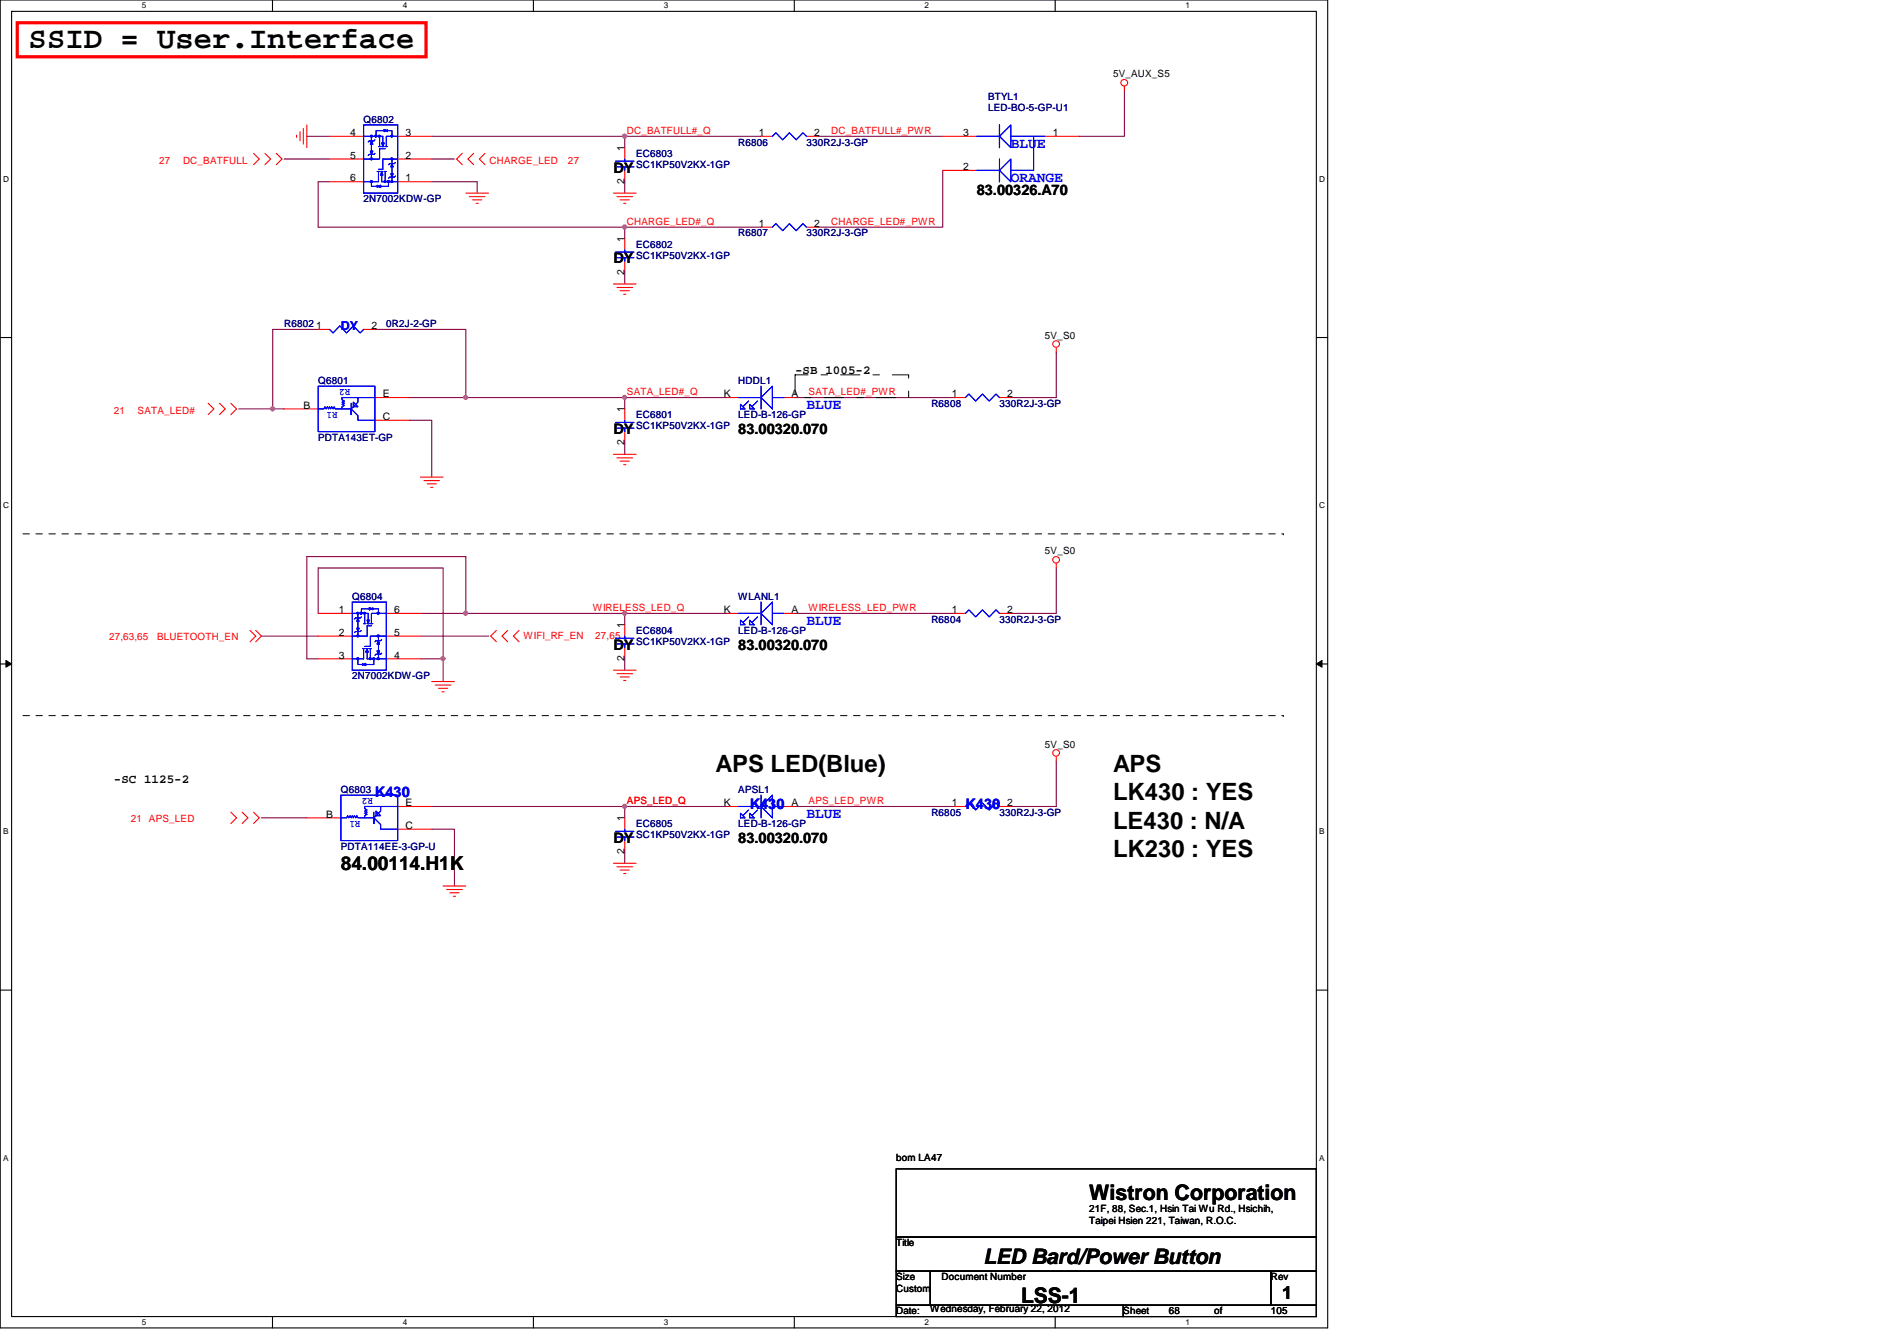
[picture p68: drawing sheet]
<svg xmlns="http://www.w3.org/2000/svg" width="297mm" height="210mm" viewBox="0 0 297 210" stroke-linecap="round" stroke-linejoin="round" font-family="sans-serif">
<defs><g id="words">
<text font-size="4.8" x="4.5" y="7.6">SSID = User.Interface</text>
<g font-size="3.7">
<text x="112.1" y="120.8">APS LED(Blue)</text>
<text x="174.3" y="120.8">APS</text>
<text x="174.3" y="125.3">LK430 : YES</text>
<text x="174.3" y="129.7">LE430 : N/A</text>
<text x="174.3" y="134.2">LK230 : YES</text>
</g>
<g font-size="3.3">
<text x="170.6" y="187.9">Wistron Corporation</text>
<text x="154" y="197.9">LED Bard/Power Button</text>
<text x="159.9" y="203.9">LSS-1</text>
</g>
<text font-size="3" x="53.4" y="136.1">84.00114.H1K</text>
<text font-size="2.8" x="200.8" y="203.4">1</text>
<g font-size="2.3" fill="#00f">
<text x="158.3" y="23.2">BLUE</text>
<text x="158.3" y="28.5">ORANGE</text>
<text x="126.3" y="64.1">BLUE</text>
<text x="126.3" y="97.9">BLUE</text>
<text x="58.7" y="124.8">K430</text>
<text x="117.4" y="126.6">K430</text>
<text x="126.3" y="128.1">BLUE</text>
<text x="151.2" y="126.6">K430</text>
</g>
<g font-size="2.3">
<text x="96.1" y="27">DY</text>
<text x="152.9" y="30.6">83.00326.A70</text>
<text x="96.1" y="41.2">DY</text>
<text x="96.1" y="67.9">DY</text>
<text x="115.6" y="67.9">83.00320.070</text>
<text x="96.1" y="101.7">DY</text>
<text x="115.6" y="101.7">83.00320.070</text>
<text x="96.1" y="131.9">DY</text>
<text x="115.6" y="131.9">83.00320.070</text>
</g>
<text font-size="1.9" fill="#00f" x="53.4" y="51.6">DY</text>
<g font-size="1.9">
<text x="124.5" y="58.5">-SB 1005-2</text>
<text x="17.8" y="122.5">-SC 1125-2</text>
</g>
<g font-size="1.6" fill="#000080">
<text x="154.7" y="15.7">BTYL1</text>
<text x="154.7" y="17.4">LED-BO-5-GP-U1</text>
<text x="56.9" y="19.2">Q6802</text>
<text x="115.6" y="22.8">R6806</text>
<text x="126.3" y="22.8">330R2J-3-GP</text>
<text x="99.6" y="24.6">EC6803</text>
<text x="99.6" y="26.3">SC1KP50V2KX-1GP</text>
<text x="56.9" y="31.7">2N7002KDW-GP</text>
<text x="99.6" y="38.8">EC6802</text>
<text x="99.6" y="40.6">SC1KP50V2KX-1GP</text>
<text x="115.6" y="37">R6807</text>
<text x="126.3" y="37">330R2J-3-GP</text>
<text x="44.5" y="51.2">R6802</text>
<text x="60.5" y="51.2">0R2J-2-GP</text>
<text x="49.8" y="60.1">Q6801</text>
<text x="99.6" y="65.4">EC6801</text>
<text x="115.6" y="60.1">HDDL1</text>
<text x="115.6" y="65.4">LED-B-126-GP</text>
<text x="145.8" y="63.7">R6808</text>
<text x="156.5" y="63.7">330R2J-3-GP</text>
<text x="49.8" y="69">PDTA143ET-GP</text>
<text x="99.6" y="67.2">SC1KP50V2KX-1GP</text>
<text x="55.2" y="93.9">Q6804</text>
<text x="115.6" y="93.9">WLANL1</text>
<text x="99.6" y="99.2">EC6804</text>
<text x="99.6" y="101">SC1KP50V2KX-1GP</text>
<text x="115.6" y="99.2">LED-B-126-GP</text>
<text x="145.8" y="97.5">R6804</text>
<text x="156.5" y="97.5">330R2J-3-GP</text>
<text x="55.2" y="106.3">2N7002KDW-GP</text>
<text x="53.4" y="124.1">Q6803</text>
<text x="115.6" y="124.1">APSL1</text>
<text x="99.6" y="129.5">EC6805</text>
<text x="99.6" y="131.2">SC1KP50V2KX-1GP</text>
<text x="115.6" y="129.5">LED-B-126-GP</text>
<text x="145.8" y="127.7">R6805</text>
<text x="156.5" y="127.7">330R2J-3-GP</text>
<text x="53.4" y="133">PDTA114EE-3-GP-U</text>
</g>
<g font-size="1.6">
<text x="174.3" y="12.1">5V_AUX_S5</text>
<text x="54.8" y="21.3">4</text>
<text x="63.5" y="21.3">3</text>
<text x="97.8" y="23.7" transform="rotate(-90 97.8 23.7)">1</text>
<text x="118.8" y="21.3">1</text>
<text x="127.5" y="21.3">2</text>
<text x="150.8" y="21.3">3</text>
<text x="164.8" y="21.3">1</text>
<text x="54.8" y="24.8">5</text>
<text x="54.8" y="28.4">6</text>
<text x="63.5" y="28.4">1</text>
<text x="63.5" y="24.8">2</text>
<text x="97.8" y="28.8" transform="rotate(-90 97.8 28.8)">2</text>
<text x="150.8" y="26.6">2</text>
<text x="118.8" y="35.5">1</text>
<text x="127.5" y="35.5">2</text>
<text x="97.8" y="37.9" transform="rotate(-90 97.8 37.9)">1</text>
<text x="97.8" y="43" transform="rotate(-90 97.8 43)">2</text>
<text x="49.5" y="51.5">1</text>
<text x="58.2" y="51.5">2</text>
<text x="163.6" y="53">5V_S0</text>
<text x="47.5" y="64">B</text>
<text x="59.9" y="62.2">E</text>
<text x="59.9" y="65.7">C</text>
<text x="97.8" y="64.6" transform="rotate(-90 97.8 64.6)">1</text>
<text x="113.3" y="62.2">K</text>
<text x="123.9" y="62.2">A</text>
<text x="149.1" y="62.2">1</text>
<text x="157.7" y="62.2">2</text>
<text x="97.8" y="69.7" transform="rotate(-90 97.8 69.7)">2</text>
<text x="163.6" y="86.8">5V_S0</text>
<text x="53" y="96">1</text>
<text x="61.7" y="96">6</text>
<text x="113.3" y="96">K</text>
<text x="123.9" y="96">A</text>
<text x="149.1" y="96">1</text>
<text x="157.7" y="96">2</text>
<text x="53" y="99.5">2</text>
<text x="61.7" y="99.5">5</text>
<text x="97.8" y="98.3" transform="rotate(-90 97.8 98.3)">1</text>
<text x="53" y="103.1">3</text>
<text x="61.7" y="103.1">4</text>
<text x="97.8" y="103.5" transform="rotate(-90 97.8 103.5)">2</text>
<text x="163.6" y="117">5V_S0</text>
<text x="51.1" y="128">B</text>
<text x="63.5" y="126.2">E</text>
<text x="63.5" y="129.8">C</text>
<text x="97.8" y="128.6" transform="rotate(-90 97.8 128.6)">1</text>
<text x="113.3" y="126.2">K</text>
<text x="123.9" y="126.2">A</text>
<text x="149.1" y="126.2">1</text>
<text x="157.7" y="126.2">2</text>
<text x="97.8" y="133.7" transform="rotate(-90 97.8 133.7)">2</text>
<text x="140.3" y="181.7">bom LA47</text>
<text x="170.6" y="189.7">21F, 88, Sec.1, Hsin Tai Wu Rd., Hsichih,</text>
<text x="170.6" y="191.6">Taipei Hsien 221, Taiwan, R.O.C.</text>
<text x="140.3" y="195.1">Title</text>
<text x="140.3" y="200.4">Size</text>
<text x="140.3" y="202.2">Custom</text>
<text x="147.4" y="200.4">Document Number</text>
<text x="199" y="200.4">Rev</text>
<text x="140.3" y="205.7">Date:</text>
<text x="145.7" y="205.4">Wednesday, February 22, 2012</text>
<text x="175.9" y="205.7">Sheet</text>
<text x="183" y="205.7">68</text>
<text x="190.1" y="205.7">of</text>
<text x="199" y="205.7">105</text>
</g>
<g font-size="1.6" fill="#f00">
<text x="98.2" y="21">DC_BATFULL#_Q</text>
<text x="130.2" y="21">DC_BATFULL#_PWR</text>
<text x="24.9" y="25.6">27</text>
<text x="28.7" y="25.6">DC_BATFULL</text>
<text x="76.7" y="25.6">CHARGE_LED</text>
<text x="88.9" y="25.6">27</text>
<text x="98.2" y="35.2">CHARGE_LED#_Q</text>
<text x="130.2" y="35.2">CHARGE_LED#_PWR</text>
<text x="17.8" y="64.7">21</text>
<text x="21.5" y="64.7">SATA_LED#</text>
<text x="98.2" y="61.9">SATA_LED#_Q</text>
<text x="126.6" y="61.9">SATA_LED#_PWR</text>
<text x="92.8" y="95.7">WIRELESS_LED_Q</text>
<text x="126.6" y="95.7">WIRELESS_LED_PWR</text>
<text x="17.1" y="100.1">27,63,65</text>
<text x="24.6" y="100.1">BLUETOOTH_EN</text>
<text x="82" y="99.9">WIFI_RF_EN</text>
<text x="93.2" y="99.9">27,65</text>
<text x="98.2" y="125.9">APS_LED_Q</text>
<text x="126.6" y="125.9">APS_LED_PWR</text>
<text x="20.5" y="128.7">21 APS_LED</text>
</g>
<g font-size="1.6" fill="#00f">
<text x="52.8" y="64.5" transform="rotate(180 52.8 64.5)">R1</text>
<text x="54.8" y="60.9" transform="rotate(180 54.8 60.9)">R2</text>
<text x="58.4" y="124.9" transform="rotate(180 58.4 124.9)">R2</text>
<text x="56.4" y="128.5" transform="rotate(180 56.4 128.5)">R1</text>
</g>
<g font-size="1.3">
<text x="22.2" y="1.3">5</text>
<text x="63.1" y="1.3">4</text>
<text x="103.9" y="1.3">3</text>
<text x="144.8" y="1.3">2</text>
<text x="185.6" y="1.3">1</text>
<text x=".5" y="28.4">D</text>
<text x="206.6" y="28.4">D</text>
<text x=".5" y="79.5">C</text>
<text x="206.6" y="79.5">C</text>
<text x=".5" y="130.6">B</text>
<text x="206.6" y="130.6">B</text>
<text x=".5" y="181.7">A</text>
<text x="206.6" y="181.7">A</text>
<text x="22.2" y="207.4">5</text>
<text x="63.1" y="207.4">4</text>
<text x="103.9" y="207.4">3</text>
<text x="144.8" y="207.4">2</text>
<text x="185.6" y="207.4">1</text>
</g>
</g></defs>
<path d="M0 0h207.9v207.9h-207.9zM1.8 1.8h204.3v204.3h-204.3z" fill="none" stroke="#000" stroke-width=".17"/>
<g fill="#fff">
<path d="M22.2 .2h.7v1.4h-.7z"/>
<path d="M22.2 206.2h.7v1.4h-.7z"/>
</g>
<path d="M42.7 0v1.8M42.7 206.1v1.8" fill="none" stroke="#000" stroke-width=".17"/>
<g fill="#fff">
<path d="M63.1 .2h.7v1.4h-.7z"/>
<path d="M63.1 206.2h.7v1.4h-.7z"/>
</g>
<path d="M83.5 0v1.8M83.5 206.1v1.8" fill="none" stroke="#000" stroke-width=".17"/>
<g fill="#fff">
<path d="M103.9 .2h.7v1.4h-.7z"/>
<path d="M103.9 206.2h.7v1.4h-.7z"/>
</g>
<path d="M124.4 0v1.8M124.4 206.1v1.8" fill="none" stroke="#000" stroke-width=".17"/>
<g fill="#fff">
<path d="M144.8 .2h.7v1.4h-.7z"/>
<path d="M144.8 206.2h.7v1.4h-.7z"/>
</g>
<path d="M165.2 0v1.8M165.2 206.1v1.8" fill="none" stroke="#000" stroke-width=".17"/>
<g fill="#fff">
<path d="M185.6 .2h.7v1.4h-.7z"/>
<path d="M185.6 206.2h.7v1.4h-.7z"/>
<path d="M.5 27.3h.9v1.4h-.9z"/>
<path d="M206.6 27.3h.9v1.4h-.9z"/>
<path d="M.5 78.4h.9v1.4h-.9z"/>
<path d="M206.6 78.4h.9v1.4h-.9z"/>
</g>
<path d="M0 52.8h1.8M206.1 52.8h1.8" fill="none" stroke="#000" stroke-width=".17"/>
<g fill="#fff">
<path d="M.5 129.5h.8v1.4h-.8z"/>
<path d="M206.6 129.5h.8v1.4h-.8z"/>
</g>
<path d="M0 103.9h1.8M206.1 103.9h1.8" fill="none" stroke="#000" stroke-width=".17"/>
<path d="M.9 103.4l.9 .5-.9 .5zM206.1 103.9l.9-.5v1z" fill="#000"/>
<path d="M.9 103.4l.9 .5-.9 .5zM206.1 103.9l.9-.5v1z" fill="none" stroke="#000" stroke-width=".16"/>
<g fill="#fff">
<path d="M.5 180.5h.8v1.4h-.8z"/>
<path d="M206.6 180.5h.8v1.4h-.8z"/>
</g>
<path d="M0 155h1.8M206.1 155h1.8" fill="none" stroke="#000" stroke-width=".17"/>
<path d="M97.8 35.6h21.4" fill="none" stroke="#800040" stroke-width=".17"/>
<circle cx="97.8" cy="35.5" r=".32" fill="#f0f"/>
<circle cx="97.8" cy="35.5" r=".32" fill="none" stroke="#f0f" stroke-width=".17"/>
<path d="M44.5 24.9h7.1M48 21.3h3.6M51.6 28.4h-1.8v7.2M67.6 28.4h7.1v1.8M67.6 24.9h3.6M97.8 21.3h21.4" fill="none" stroke="#800040" stroke-width=".17"/>
<circle cx="97.8" cy="21.3" r=".32" fill="#f0f"/>
<circle cx="97.8" cy="21.3" r=".32" fill="none" stroke="#f0f" stroke-width=".17"/>
<path d="M58.7 51.6h14.2v10.6M67.6 65.8v8.9" fill="none" stroke="#800040" stroke-width=".17"/>
<circle cx="72.9" cy="62.2" r=".32" fill="#f0f"/>
<circle cx="72.9" cy="62.2" r=".32" fill="none" stroke="#f0f" stroke-width=".17"/>
<path d="M72.9 62.2h24.9" fill="none" stroke="#800040" stroke-width=".17"/>
<circle cx="97.8" cy="62.2" r=".32" fill="#f0f"/>
<circle cx="97.8" cy="62.2" r=".32" fill="none" stroke="#f0f" stroke-width=".17"/>
<path d="M49.8 51.6h-7.1v12.4h1.8M64 65.8h3.6" fill="none" stroke="#800040" stroke-width=".17"/>
<circle cx="42.7" cy="64" r=".32" fill="#f0f"/>
<circle cx="42.7" cy="64" r=".32" fill="none" stroke="#f0f" stroke-width=".17"/>
<path d="M165.4 55.1v7.1h-7.1M37.4 64h5.3M64 62.2h8.9M97.8 69.3v1.8M113.8 62.2h-16v1.8M124.5 62.2h24.9M48 87.1v16M65.8 99.6h10.7M69.4 88.9v14.2M65.8 103.1h3.6M69.4 103.1v3.6" fill="none" stroke="#800040" stroke-width=".17"/>
<circle cx="69.4" cy="103.1" r=".32" fill="#f0f"/>
<circle cx="69.4" cy="103.1" r=".32" fill="none" stroke="#f0f" stroke-width=".17"/>
<path d="M97.8 96h16M165.4 88.9v7.1h-7.1M48 103.1h1.8" fill="none" stroke="#800040" stroke-width=".17"/>
<circle cx="97.8" cy="96" r=".32" fill="#f0f"/>
<circle cx="97.8" cy="96" r=".32" fill="none" stroke="#f0f" stroke-width=".17"/>
<path d="M40.9 99.6h8.9M49.8 88.9v7.1M72.9 87.1v8.9h-7.1M124.5 96h24.9M97.8 126.2h16" fill="none" stroke="#800040" stroke-width=".17"/>
<circle cx="97.8" cy="126.2" r=".32" fill="#f0f"/>
<circle cx="97.8" cy="126.2" r=".32" fill="none" stroke="#f0f" stroke-width=".17"/>
<path d="M49.8 35.6h48v1.7M67.6 21.3h30.2v1.8M97.8 28.4v1.8M97.8 42.7v1.7M48 87.1h24.9M49.8 88.9h19.6M72.9 96h24.9v1.8M165.4 119.1v7.1h-7.1M124.5 126.2h24.9" fill="none" stroke="#800040" stroke-width=".17"/>
<circle cx="72.9" cy="96" r=".32" fill="#f0f"/>
<circle cx="72.9" cy="96" r=".32" fill="none" stroke="#f0f" stroke-width=".17"/>
<path d="M176.1 14.2v7.1h-7.2M128.1 21.3h19.5M147.6 26.7v8.9h-19.5M97.8 103.1v1.8M40.9 128h7.1M67.6 126.2h30.2v1.8M67.6 129.8h3.6v8.9M97.8 133.3v1.8" fill="none" stroke="#800040" stroke-width=".17"/>
<g fill="none" stroke="#f00" stroke-width=".17">
<path d="M48 19.6v3.5M176.1 13.5v.7M39.7 24l.9 .9-.9 .9M41.5 24l.9 .9-.9 .9M43.3 24l.9 .9-.9 .9M46.4 21.2v.3M47 20.6v1.5M47.5 20.1v2.5M51.6 28.4h5.3M51.6 24.9h5.3M51.6 21.3h5.3M62.3 28.4h5.3"/>
<path d="M62.3 24.9h5.3M62.3 21.3h5.3M72.4 24l-.9 .9 .9 .9M72.9 30.2h3.6M73.5 30.8h2.4M74 31.3h1.4M74.2 24l-.9 .9 .9 .9M74.5 31.8h.4M75.9 24l-.8 .9 .8 .9M96.1 30.2h3.5M96.6 30.8h2.5M97.1 31.3h1.4"/>
<path d="M97.7 31.8h.3M96.1 44.4h3.5M96.6 45h2.5M97.1 45.5h1.4M97.7 46.1h.3M165.4 54.4v.7M32.6 63.1l.9 .9-.9 .9M34.4 63.1l.9 .9-.9 .9M36.1 63.1l.9 .9-.9 .9M65.8 74.7h3.6M66.4 75.2h2.4M66.9 75.7h1.4"/>
<path d="M67.4 76.3h.4M96.1 71.1h3.5M96.6 71.7h2.5M97.1 72.2h1.4M97.7 72.7h.3M149.4 62.2h1.8M156.5 62.2h1.8M39.2 98.7l.8 .9-.8 .9M40 98.7l.9 .9-.9 .9M77.7 98.7l-.9 .9 .9 .9M79.5 98.7l-.9 .9 .9 .9M81.3 98.7l-.9 .9 .9 .9"/>
<path d="M113.8 96h1.8M122.7 96h1.8M149.4 96h1.8M156.5 96h1.8M165.4 88.2v.7M67.6 106.7h3.6M68.2 107.2h2.4M68.7 107.7h1.4M69.2 108.3h.4M96.1 104.9h3.5M96.6 105.5h2.5M97.1 106h1.4"/>
<path d="M97.7 106.5h.3M165.4 118.4v.7M36.1 127.1l.9 .9-.9 .9M37.9 127.1l.9 .9-.9 .9M39.7 127.1l.9 .9-.9 .9M48 128h5.4M62.3 126.2h5.3M62.3 129.8h5.3M69.4 138.7h3.5M69.9 139.2h2.5M70.4 139.7h1.5M96.1 135.1h3.5"/>
<path d="M96.6 135.7h2.5M97.1 136.2h1.4M97.7 136.7h.3M71 140.3h.3"/>
<circle cx="176" cy="12.9" r=".52"/>
<circle cx="165.4" cy="53.8" r=".52"/>
<circle cx="165.4" cy="87.6" r=".52"/>
<circle cx="165.4" cy="117.9" r=".52"/>
</g>
<path d="M140.3 183h65.8v10.6h-65.8zM140.3 193.6h65.8v5.4h-65.8zM140.3 199h5.4v5.3h-5.4zM145.7 199h53.3v5.3h-53.3zM199 199h7.1v5.3h-7.1zM140.3 204.3h35.6v1.8h-35.6zM175.9 204.3h30.2v1.8h-30.2z" fill="none" stroke="#000" stroke-width=".17"/>
<path d="M2.7 3.6h64v5.3h-64z" fill="none" stroke="#f00" stroke-width=".51"/>
<path d="M3.6 83.6h197.4M201 83.6h.1M3.6 112h197.4M201 112h.1" fill="none" stroke="#000" stroke-width=".16" stroke-dasharray="1 1 1 1 1 1 1 1"/>
<path d="M124.5 58.7h17.8v3.5h-17.8z" fill="none" stroke="#000" stroke-width=".16" stroke-dasharray="3 2 1 2"/>
<g fill="none" stroke="#00f" stroke-width=".17">
<path d="M56.9 21.3h3v1.6M58.2 28.4v.8h2.6M58.2 22.2v2l-.2-.5h.4l-.2 .5v.7M58.2 21.3v.8l.2 .5h-.4l.2-.5M58.7 21.9l-.2 .2h-.7l-.1 .1M58.7 24l-.2 .2h-.7l-.1 .1M58.9 21.3v-.9h2.5v.9M59.1 29v.3M59.1 29.2l.5-.2v.3zM59.1 26.8h.3M59.3 22.9h.3M59.3 26.8v1.6h-2.4"/>
<path d="M59.4 21.3v1.6M59.6 26.8h.3M59.8 26.8v1.6h2.5M59.8 22.4h.4l-.3 .5zM59.8 22.9h.4M59.8 26.8l.1 .6h-.3zM60.2 20.3l.5 .1-.5 .2zM60.2 26.8h.3M60.3 22.9h.4M60.3 23.3h-.9v1.6h-2.5M60.3 26.8v1.6M60.7 20.3v.3"/>
<path d="M61.2 27.2h.3l-.1 .5zM61.4 25.6l.1 .5h-.3zM61.4 24.9v.7M61.4 25.8v2.6M61.9 25.4l-.2 .2h-.7l-.2 .2M61.9 27.6l-.2 .1h-.7l-.2 .2M62.3 24.9h-2.4v1.6h-.6M62.3 21.3h-1.8v1.6M151.2 62.2l.5-.5 1.1 1.1 1-1.1 1.1 1.1 1.1-1.1 .5 .5M115.6 96h3.4M115.9 97.1l.8 .7h-.8zM117.2 96.6l-.9 .9"/>
<path d="M117.4 97.1l.7 .7h-.7zM118.6 96.6l-.9 .9M119.2 94.2v3.6M120.9 94.2v3.6l-1.7-1.8zM120.9 96h1.8M151.2 96l.5-.5 1.1 1.1 1-1.1 1.1 1.1 1.1-1.1 .5 .5M53.4 124.5h8.9v7.1h-8.9zM58.5 127.1v1.8v-.9h-2.5l-.1-.3-.2 .3-.2-.3-.2 .3-.1-.3-.2 .3-.2-.3-.2 .3-.2-.3-.1 .3h-.9M58.9 127l.7 .7h-.7zM59.6 126.2h-2.5v.4l.4 .2-.4 .2 .4 .1-.4 .2 .4 .2-.4 .2v.3M62.3 126.2h-2.7v.8l-1.1 1 1.1 1.1v.7h2.7"/>
</g>
<path d="M61.2 28.3h.3v.2h-.3z" fill-rule="evenodd" fill="#00f"/>
<path d="M61.2 28.3h.3v.2h-.3z" fill="none" stroke="#00f" stroke-width=".17"/>
<path d="M60.2 28.3h.2v.2h-.2z" fill-rule="evenodd" fill="#00f"/>
<path d="M60.2 28.3h.2v.2h-.2z" fill="none" stroke="#00f" stroke-width=".17"/>
<path d="M58 28.3h.3v.2h-.3z" fill-rule="evenodd" fill="#00f"/>
<path d="M58 28.3h.3v.2h-.3z" fill="none" stroke="#00f" stroke-width=".17"/>
<path d="M61.2 21.2h.3v.2h-.3z" fill-rule="evenodd" fill="#00f"/>
<path d="M61.2 21.2h.3v.2h-.3z" fill="none" stroke="#00f" stroke-width=".17"/>
<path d="M59.3 21.2h.2v.2h-.2z" fill-rule="evenodd" fill="#00f"/>
<path d="M59.3 21.2h.2v.2h-.2z" fill="none" stroke="#00f" stroke-width=".17"/>
<path d="M58.7 21.2h.3v.2h-.3z" fill-rule="evenodd" fill="#00f"/>
<path d="M58.7 21.2h.3v.2h-.3z" fill="none" stroke="#00f" stroke-width=".17"/>
<path d="M58 21.2h.3v.2h-.3z" fill-rule="evenodd" fill="#00f"/>
<path d="M58 21.2h.3v.2h-.3z" fill="none" stroke="#00f" stroke-width=".17"/>
<path d="M60.7 28.3h.2v.2h-.2z" fill-rule="evenodd" fill="#00f"/>
<path d="M60.7 28.3h.2v.2h-.2zM60.8 28.4v.8" fill="none" stroke="#00f" stroke-width=".17"/>
<path d="M58 24.8h.3v.2h-.3z" fill-rule="evenodd" fill="#00f"/>
<path d="M58 24.8h.3v.2h-.3z" fill="none" stroke="#00f" stroke-width=".17"/>
<path d="M61.2 24.8h.3v.2h-.3z" fill-rule="evenodd" fill="#00f"/>
<g fill="none" stroke="#00f" stroke-width=".17">
<path d="M56.9 19.6h5.4v10.6h-5.4zM56.9 21.3h3v1.6M58.2 28.4v.8h2.6M58.2 22.2v2l-.2-.5h.4l-.2 .5v.7M58.2 21.3v.8l.2 .5h-.4l.2-.5M58.7 21.9l-.2 .2h-.7l-.1 .1M58.7 24l-.2 .2h-.7l-.1 .1M58.9 21.3v-.9h2.5v.9M59.1 29v.3M59.1 29.2l.5-.2v.3zM59.1 26.8h.3M59.3 22.9h.3"/>
<path d="M59.3 26.8v1.6h-2.4M59.4 21.3v1.6M59.6 26.8h.3M59.8 26.8v1.6h2.5M59.8 22.4h.4l-.3 .5zM59.8 22.9h.4M59.8 26.8l.1 .6h-.3zM60.2 20.3l.5 .1-.5 .2zM60.2 26.8h.3M60.3 22.9h.4M60.3 23.3h-.9v1.6h-2.5M60.3 26.8v1.6"/>
<path d="M60.7 20.3v.3M61.2 27.2h.3l-.1 .5zM61.2 24.8h.3v.2h-.3zM61.4 25.6l.1 .5h-.3zM61.4 24.9v.7M61.4 25.8v2.6M61.9 25.4l-.2 .2h-.7l-.2 .2M61.9 27.6l-.2 .1h-.7l-.2 .2M62.3 24.9h-2.4v1.6h-.6M62.3 21.3h-1.8v1.6"/>
</g>
<path d="M61.2 28.3h.3v.2h-.3z" fill-rule="evenodd" fill="#00f"/>
<path d="M61.2 28.3h.3v.2h-.3z" fill="none" stroke="#00f" stroke-width=".17"/>
<path d="M60.2 28.3h.2v.2h-.2z" fill-rule="evenodd" fill="#00f"/>
<path d="M60.2 28.3h.2v.2h-.2z" fill="none" stroke="#00f" stroke-width=".17"/>
<path d="M58 28.3h.3v.2h-.3z" fill-rule="evenodd" fill="#00f"/>
<path d="M58 28.3h.3v.2h-.3z" fill="none" stroke="#00f" stroke-width=".17"/>
<path d="M61.2 21.2h.3v.2h-.3z" fill-rule="evenodd" fill="#00f"/>
<path d="M61.2 21.2h.3v.2h-.3z" fill="none" stroke="#00f" stroke-width=".17"/>
<path d="M59.3 21.2h.2v.2h-.2z" fill-rule="evenodd" fill="#00f"/>
<path d="M59.3 21.2h.2v.2h-.2z" fill="none" stroke="#00f" stroke-width=".17"/>
<path d="M58.7 21.2h.3v.2h-.3z" fill-rule="evenodd" fill="#00f"/>
<path d="M58.7 21.2h.3v.2h-.3z" fill="none" stroke="#00f" stroke-width=".17"/>
<path d="M58 21.2h.3v.2h-.3z" fill-rule="evenodd" fill="#00f"/>
<path d="M58 21.2h.3v.2h-.3z" fill="none" stroke="#00f" stroke-width=".17"/>
<path d="M60.7 28.3h.2v.2h-.2z" fill-rule="evenodd" fill="#00f"/>
<path d="M60.7 28.3h.2v.2h-.2zM60.8 28.4v.8" fill="none" stroke="#00f" stroke-width=".17"/>
<path d="M58 24.8h.3v.2h-.3z" fill-rule="evenodd" fill="#00f"/>
<path d="M58 24.8h.3v.2h-.3z" fill="none" stroke="#00f" stroke-width=".17"/>
<path d="M61.2 24.8h.3v.2h-.3z" fill-rule="evenodd" fill="#00f"/>
<g fill="none" stroke="#00f" stroke-width=".17">
<path d="M56.9 19.6h5.4v10.6h-5.4zM61.2 24.8h.3v.2h-.3zM120.9 21.3l.6-.5 1.1 1.1 1-1.1 1.1 1.1 1-1.1 .6 .5M152.9 21.3h3.6v1.8v-3.5v1.7l1.8 1.8v-3.5l-1.8 1.7M156.5 24.9v3.5v-1.7h-3.6M158.3 24.9v3.5l-1.8-1.7zM158.3 21.3h5.3M161.8 21.3v5.4h-3.5M51.6 51.6l.6 .5 1-1.1 1.1 1.1 1-1.1 1.1 1.1 .5-.5M55.2 96h2.5v1.6M55.9 98.3h.3l-.2 .5zM56 98.8v.8"/>
<path d="M56 96.7l.2 .5h-.3zM56 96v2.7M56.6 98.7l-.2 .1h-.7l-.2 .2M56.6 96.6l-.2 .1h-.7l-.2 .2M56.6 95.3h2.7v.7M56.9 97.6h.4M57.1 96v1.6M57.5 97.1h.3l-.1 .5zM57.5 97.6h.3M57.8 95.1l.6 .2-.6 .2zM58 97.6h.4M58.2 98h-.7v1.6h-2.3"/>
<path d="M58.4 95.1v.4M59.3 99.6v.7l-.2 .5h.3l-.1-.5v1.9M60.5 96h-2.3v1.6M60.5 99.6h-2.5v1.6h-.9M56 103.1v.9h2.5v-.9M56.8 104l.5-.2v.4zM56.8 103.8v.4M56.8 101.5h.3M56.9 101.5v1.6h-1.7M57.3 101.5h.4M57.5 101.5v1.6h3M57.5 101.5l.2 .6h-.4z"/>
<path d="M57.8 101.5h.4M58 101.5v1.6M59.3 102.4l.1-.5h-.3l.2 .5v.7M59.8 102.2l-.2 .2h-.7l-.2 .2M59.8 100.1l-.2 .2h-.7l-.2 .2"/>
</g>
<g fill="none" stroke="#f00" stroke-width=".17">
<path d="M119.2 21.3h1.7M126.3 21.3h1.8M147.6 21.3h5.3M147.6 26.7h5.3M163.6 21.3h5.3M49.8 51.6h1.8M56.9 51.6h1.8M49.8 96h5.4M49.8 99.6h5.4M60.5 96h5.3M60.5 99.6h5.3M49.8 103.1h5.4"/>
<path d="M60.5 103.1h5.3"/>
</g>
<path d="M55.9 95.9h.2v.2h-.2z" fill-rule="evenodd" fill="#00f"/>
<path d="M55.9 95.9h.2v.2h-.2z" fill="none" stroke="#00f" stroke-width=".17"/>
<path d="M57 95.9h.2v.2h-.2z" fill-rule="evenodd" fill="#00f"/>
<path d="M57 95.9h.2v.2h-.2z" fill="none" stroke="#00f" stroke-width=".17"/>
<path d="M59.1 95.9h.2v.2h-.2z" fill-rule="evenodd" fill="#00f"/>
<path d="M59.1 95.9h.2v.2h-.2z" fill="none" stroke="#00f" stroke-width=".17"/>
<path d="M55.9 103h.2v.2h-.2z" fill-rule="evenodd" fill="#00f"/>
<path d="M55.9 103h.2v.2h-.2z" fill="none" stroke="#00f" stroke-width=".17"/>
<path d="M57.9 103h.2v.2h-.2z" fill-rule="evenodd" fill="#00f"/>
<path d="M57.9 103h.2v.2h-.2z" fill="none" stroke="#00f" stroke-width=".17"/>
<path d="M58.4 103h.2v.2h-.2z" fill-rule="evenodd" fill="#00f"/>
<path d="M58.4 103h.2v.2h-.2z" fill="none" stroke="#00f" stroke-width=".17"/>
<path d="M59.1 103h.2v.2h-.2z" fill-rule="evenodd" fill="#00f"/>
<path d="M59.1 103h.2v.2h-.2z" fill="none" stroke="#00f" stroke-width=".17"/>
<path d="M56.4 95.9h.3v.2h-.3z" fill-rule="evenodd" fill="#00f"/>
<path d="M56.4 95.9h.3v.2h-.3zM56.6 95.3v.7" fill="none" stroke="#00f" stroke-width=".17"/>
<path d="M59.1 99.4h.2v.2h-.2z" fill-rule="evenodd" fill="#00f"/>
<path d="M59.1 99.4h.2v.2h-.2z" fill="none" stroke="#00f" stroke-width=".17"/>
<path d="M55.9 99.4h.2v.2h-.2z" fill-rule="evenodd" fill="#00f"/>
<g fill="none" stroke="#00f" stroke-width=".17">
<path d="M55.2 96h2.5v1.6M55.2 94.2h5.3v10.7h-5.3zM55.9 98.3h.3l-.2 .5zM55.9 99.4h.2v.2h-.2zM56 98.8v.8M56 96.7l.2 .5h-.3zM56 96v2.7M56.6 98.7l-.2 .1h-.7l-.2 .2M56.6 96.6l-.2 .1h-.7l-.2 .2M56.6 95.3h2.7v.7M56.9 97.6h.4M57.1 96v1.6"/>
<path d="M57.5 97.1h.3l-.1 .5zM57.5 97.6h.3M57.8 95.1l.6 .2-.6 .2zM58 97.6h.4M58.2 98h-.7v1.6h-2.3M58.4 95.1v.4M59.3 99.6v.7l-.2 .5h.3l-.1-.5v1.9M60.5 96h-2.3v1.6M60.5 99.6h-2.5v1.6h-.9M56 103.1v.9h2.5v-.9M56.8 104l.5-.2v.4zM56.8 103.8v.4"/>
<path d="M56.8 101.5h.3M56.9 101.5v1.6h-1.7M57.3 101.5h.4M57.5 101.5v1.6h3M57.5 101.5l.2 .6h-.4zM57.8 101.5h.4M58 101.5v1.6M59.3 102.4l.1-.5h-.3l.2 .5v.7M59.8 102.2l-.2 .2h-.7l-.2 .2M59.8 100.1l-.2 .2h-.7l-.2 .2"/>
</g>
<path d="M55.9 95.9h.2v.2h-.2z" fill-rule="evenodd" fill="#00f"/>
<path d="M55.9 95.9h.2v.2h-.2z" fill="none" stroke="#00f" stroke-width=".17"/>
<path d="M57 95.9h.2v.2h-.2z" fill-rule="evenodd" fill="#00f"/>
<path d="M57 95.9h.2v.2h-.2z" fill="none" stroke="#00f" stroke-width=".17"/>
<path d="M59.1 95.9h.2v.2h-.2z" fill-rule="evenodd" fill="#00f"/>
<path d="M59.1 95.9h.2v.2h-.2z" fill="none" stroke="#00f" stroke-width=".17"/>
<path d="M55.9 103h.2v.2h-.2z" fill-rule="evenodd" fill="#00f"/>
<path d="M55.9 103h.2v.2h-.2z" fill="none" stroke="#00f" stroke-width=".17"/>
<path d="M57.9 103h.2v.2h-.2z" fill-rule="evenodd" fill="#00f"/>
<path d="M57.9 103h.2v.2h-.2z" fill="none" stroke="#00f" stroke-width=".17"/>
<path d="M58.4 103h.2v.2h-.2z" fill-rule="evenodd" fill="#00f"/>
<path d="M58.4 103h.2v.2h-.2z" fill="none" stroke="#00f" stroke-width=".17"/>
<path d="M59.1 103h.2v.2h-.2z" fill-rule="evenodd" fill="#00f"/>
<path d="M59.1 103h.2v.2h-.2z" fill="none" stroke="#00f" stroke-width=".17"/>
<path d="M56.4 95.9h.3v.2h-.3z" fill-rule="evenodd" fill="#00f"/>
<path d="M56.4 95.9h.3v.2h-.3zM56.6 95.3v.7" fill="none" stroke="#00f" stroke-width=".17"/>
<path d="M59.1 99.4h.2v.2h-.2z" fill-rule="evenodd" fill="#00f"/>
<path d="M59.1 99.4h.2v.2h-.2z" fill="none" stroke="#00f" stroke-width=".17"/>
<path d="M55.9 99.4h.2v.2h-.2z" fill-rule="evenodd" fill="#00f"/>
<g fill="none" stroke="#00f" stroke-width=".17">
<path d="M96.4 39.5h2.9M96.4 25.2h2.9M96.4 26.1h2.9M97.8 39.1v.4M97.8 24.9v.3M97.8 26.1v.6M120.9 35.6l.6-.6 1.1 1.1 1-1.1 1.1 1.1 1-1.1 .6 .6M96.4 40.3h2.9M97.8 40.3v.6M49.8 60.5h8.9v7.1h-8.9zM55 63.1v1.8v-.9h-2.5l-.2-.3-.1 .3-.3-.3-.1 .3-.2-.3-.2 .3-.1-.3-.2 .3-.2-.3-.2 .3h-.9M55.3 62.9l.7 .8h-.7z"/>
<path d="M56 62.2h-2.5v.4l.4 .2-.4 .1 .4 .2-.4 .2 .4 .2-.4 .2v.3M58.7 62.2h-2.7v.7l-1 1.1 1 1.1v.7h2.7M96.4 66.1h2.9M96.4 67h2.9M97.8 65.8v.3M97.8 67v.6M115.6 62.2h3.4M115.9 63.3l.8 .7h-.8zM117.2 62.8l-.9 .9M117.4 63.3l.7 .7h-.7zM118.6 62.8l-.9 .9M119.2 60.5v3.5"/>
<path d="M120.9 60.5v3.5l-1.7-1.8zM120.9 62.2h1.8M55.2 94.2h5.3v10.7h-5.3zM55.9 99.4h.2v.2h-.2zM96.4 99.9h2.9M97.8 99.6v.3M96.4 100.8h2.9M97.8 100.8v.5M96.4 130.1h2.9M96.4 131h2.9M97.8 129.8v.3M97.8 131v.6"/>
<path d="M115.6 126.2h3.4M115.9 127.3l.8 .7h-.8zM117.2 126.8l-.9 .9M117.4 127.3l.7 .7h-.7zM118.6 126.8l-.9 .9M119.2 126.2l1.7-1.7v3.5zM119.2 124.5v3.5M120.9 126.2h1.8M151.2 126.2l.5-.5 1.1 1.1 1-1.1 1.1 1.1 1.1-1.1 .5 .5"/>
</g>
<g fill="none" stroke="#f00" stroke-width=".17">
<path d="M97.8 23.1v1.8M97.8 26.7v1.7M97.8 37.3v1.8M119.2 35.6h1.7M126.3 35.6h1.8M97.8 40.9v1.8M44.5 64h5.3M58.7 62.2h5.3M58.7 65.8h5.3M97.8 64v1.8M97.8 67.6v1.7M113.8 62.2h1.8"/>
<path d="M122.7 62.2h1.8M97.8 97.8v1.8M97.8 101.3v1.8M97.8 128v1.8M97.8 131.6v1.7M113.8 126.2h1.8M122.7 126.2h1.8M149.4 126.2h1.8M156.5 126.2h1.8"/>
</g>
<circle cx="97.8" cy="35.5" r=".32" fill="#f0f"/>
<circle cx="97.8" cy="35.5" r=".32" fill="none" stroke="#f0f" stroke-width=".17"/>
<circle cx="97.8" cy="21.3" r=".32" fill="#f0f"/>
<circle cx="97.8" cy="21.3" r=".32" fill="none" stroke="#f0f" stroke-width=".17"/>
<circle cx="72.9" cy="62.2" r=".32" fill="#f0f"/>
<circle cx="72.9" cy="62.2" r=".32" fill="none" stroke="#f0f" stroke-width=".17"/>
<circle cx="97.8" cy="62.2" r=".32" fill="#f0f"/>
<circle cx="97.8" cy="62.2" r=".32" fill="none" stroke="#f0f" stroke-width=".17"/>
<circle cx="42.7" cy="64" r=".32" fill="#f0f"/>
<circle cx="42.7" cy="64" r=".32" fill="none" stroke="#f0f" stroke-width=".17"/>
<circle cx="69.4" cy="103.1" r=".32" fill="#f0f"/>
<circle cx="69.4" cy="103.1" r=".32" fill="none" stroke="#f0f" stroke-width=".17"/>
<circle cx="97.8" cy="96" r=".32" fill="#f0f"/>
<circle cx="97.8" cy="96" r=".32" fill="none" stroke="#f0f" stroke-width=".17"/>
<circle cx="97.8" cy="126.2" r=".32" fill="#f0f"/>
<circle cx="97.8" cy="126.2" r=".32" fill="none" stroke="#f0f" stroke-width=".17"/>
<circle cx="72.9" cy="96" r=".32" fill="#f0f"/>
<circle cx="72.9" cy="96" r=".32" fill="none" stroke="#f0f" stroke-width=".17"/>
<use href="#words"/>
</svg>
